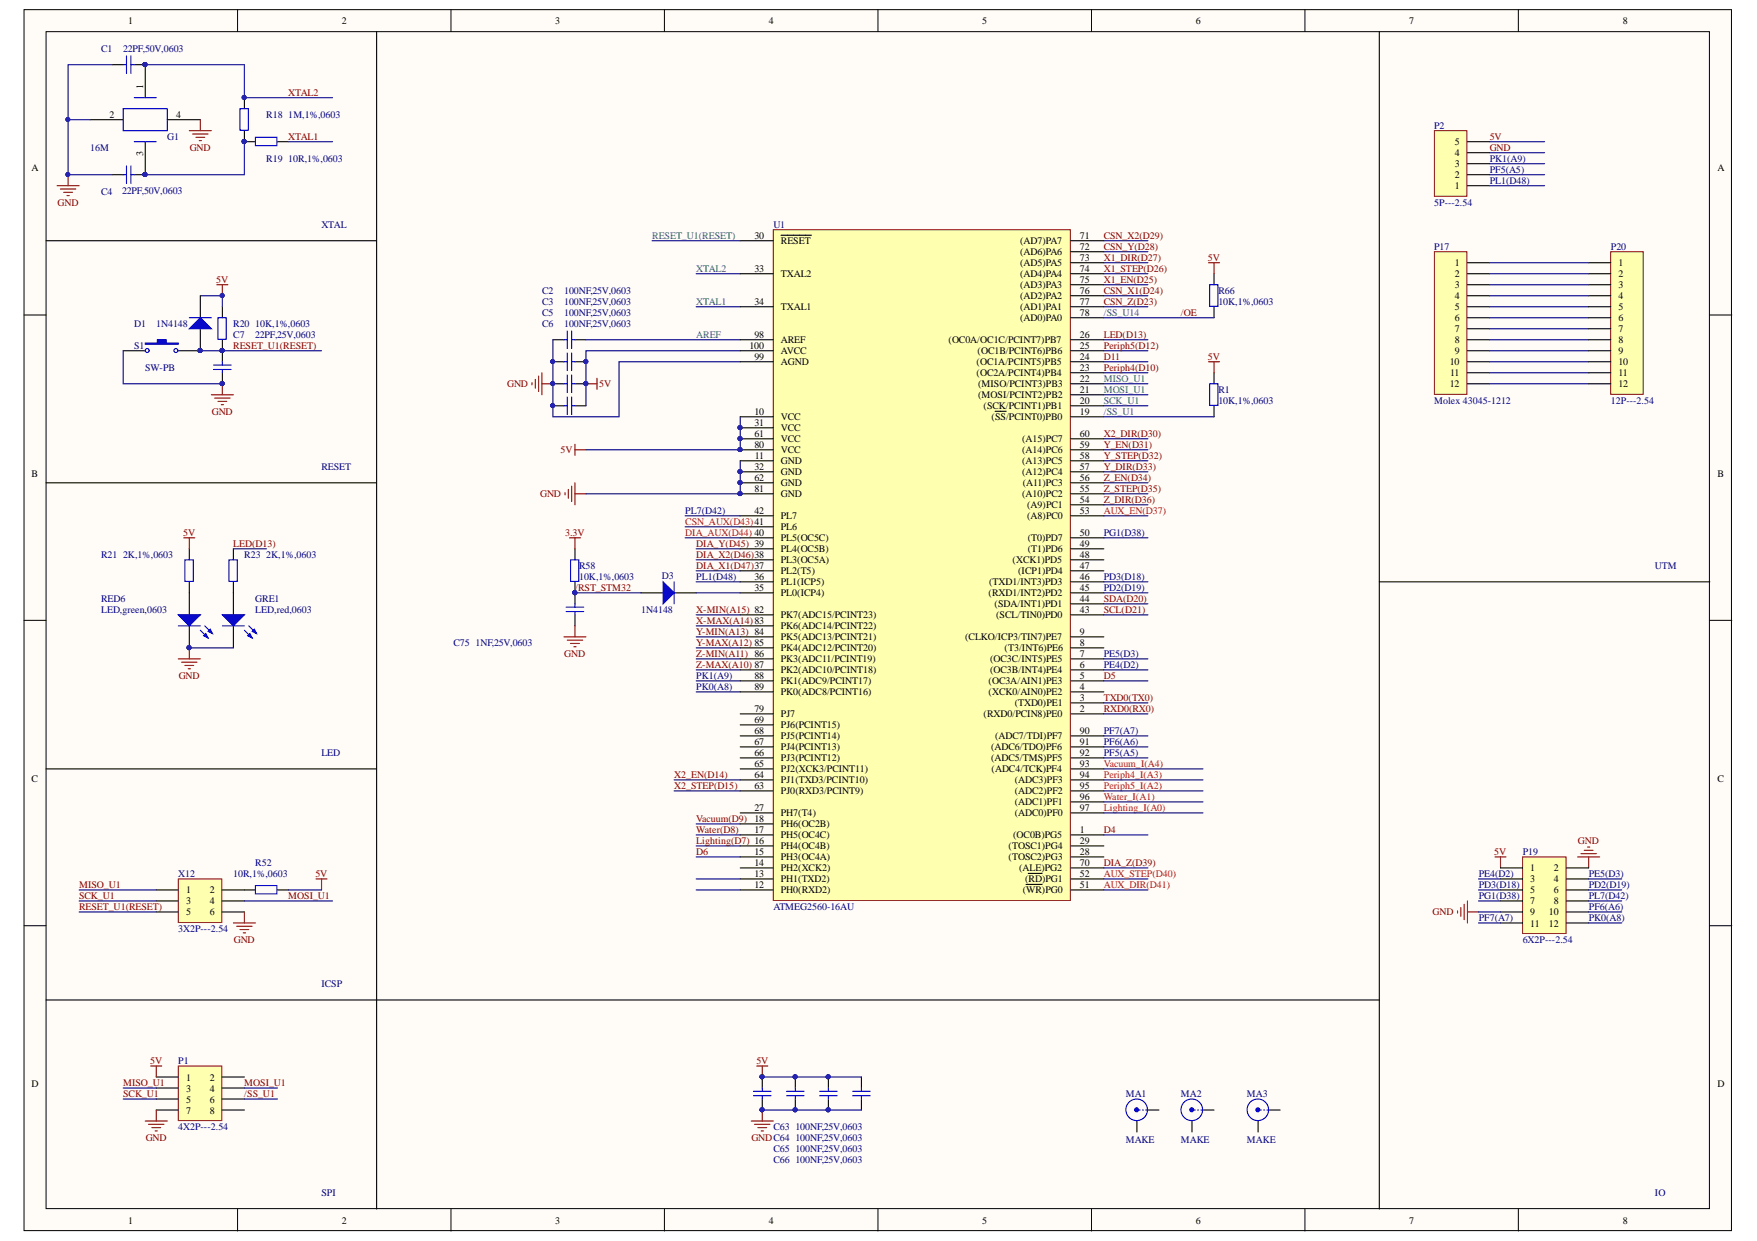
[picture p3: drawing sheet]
<svg xmlns="http://www.w3.org/2000/svg" width="297mm" height="210mm" viewBox="0 0 297 210" stroke-linecap="round" stroke-linejoin="round" font-family="sans-serif">
<defs><g id="words">
<g font-size="1.7">
<text x="21.7" y="4.1">1</text>
<text x="57.8" y="4.1">2</text>
<text x="93.9" y="4.1">3</text>
<text x="130" y="4.1">4</text>
<text x="166" y="4.1">5</text>
<text x="202.2" y="4.1">6</text>
<text x="238.2" y="4.1">7</text>
<text x="274.4" y="4.1">8</text>
<text x="24.2" y="15.1" transform="rotate(-90 24.2 15.1)">1</text>
<text x="18.5" y="19.9">2</text>
<text x="29.8" y="19.9">4</text>
<text x="5.3" y="28.9">A</text>
<text x="24.2" y="26.3" transform="rotate(-90 24.2 26.3)">3</text>
<text x="245.9" y="28.3">3</text>
<text x="245.9" y="26.4">4</text>
<text x="245.9" y="24.5">5</text>
<text x="290.4" y="28.9">A</text>
<text x="245.9" y="32">1</text>
<text x="245.9" y="30.1">2</text>
<text x="127.5" y="40.3">30</text>
<text x="132" y="41.3">RESET</text>
<text x="172.5" y="41.3">(AD7)PA7</text>
<text x="182.5" y="40.3">71</text>
<text x="127.5" y="45.9">33</text>
<text x="132" y="46.9">TXAL2</text>
<text x="172.5" y="45">(AD5)PA5</text>
<text x="172.5" y="46.9">(AD4)PA4</text>
<text x="172.5" y="43.1">(AD6)PA6</text>
<text x="182.5" y="44.1">73</text>
<text x="182.5" y="45.9">74</text>
<text x="182.5" y="47.8">75</text>
<text x="182.5" y="42.2">72</text>
<text x="245.9" y="45">1</text>
<text x="245.9" y="46.9">2</text>
<text x="273.6" y="45">1</text>
<text x="273.6" y="46.9">2</text>
<text x="127.5" y="51.5">34</text>
<text x="132" y="52.4">TXAL1</text>
<text x="172.5" y="48.7">(AD3)PA3</text>
<text x="172.5" y="50.6">(AD2)PA2</text>
<text x="172.5" y="52.4">(AD1)PA1</text>
<text x="182.5" y="49.7">76</text>
<text x="182.5" y="51.5">77</text>
<text x="182.5" y="53.4">78</text>
<text x="245.9" y="48.7">3</text>
<text x="245.9" y="50.6">4</text>
<text x="245.9" y="52.4">5</text>
<text x="273.6" y="48.7">3</text>
<text x="273.6" y="50.6">4</text>
<text x="273.6" y="52.4">5</text>
<text x="126.7" y="59">100</text>
<text x="127.5" y="57.1">98</text>
<text x="132" y="58">AREF</text>
<text x="132" y="59.9">AVCC</text>
<text x="160.4" y="58">(OC0A/OC1C/PCINT7)PB7</text>
<text x="165.3" y="59.9">(OC1B/PCINT6)PB6</text>
<text x="172.5" y="54.3">(AD0)PA0</text>
<text x="182.5" y="57.1">26</text>
<text x="182.5" y="59">25</text>
<text x="245.9" y="54.3">6</text>
<text x="245.9" y="56.2">7</text>
<text x="245.9" y="58">8</text>
<text x="245.9" y="59.9">9</text>
<text x="273.6" y="54.3">6</text>
<text x="273.6" y="56.2">7</text>
<text x="273.6" y="58">8</text>
<text x="273.6" y="59.9">9</text>
<text x="127.5" y="60.8">99</text>
<text x="132" y="61.7">AGND</text>
<text x="165.1" y="63.6">(OC2A/PCINT4)PB4</text>
<text x="165.1" y="61.7">(OC1A/PCINT5)PB5</text>
<text x="165.4" y="65.5">(MISO/PCINT3)PB3</text>
<text x="182.5" y="64.5">22</text>
<text x="182.5" y="62.7">23</text>
<text x="182.5" y="60.8">24</text>
<text x="245.1" y="61.7">10</text>
<text x="245.1" y="65.5">12</text>
<text x="245.2" y="63.6">11</text>
<text x="273.6" y="61.7">10</text>
<text x="273.6" y="63.6">11</text>
<text x="273.6" y="65.5">12</text>
<text x="127.5" y="70.1">10</text>
<text x="127.5" y="72">31</text>
<text x="132" y="71">VCC</text>
<text x="165.4" y="67.3">(MOSI/PCINT2)PB2</text>
<text x="166.3" y="69.2">(SCK/PCINT1)PB1</text>
<text x="167.6" y="71">(SS/PCINT0)PB0</text>
<text x="182.5" y="70.1">19</text>
<text x="182.5" y="68.3">20</text>
<text x="182.5" y="66.4">21</text>
<text x="127.5" y="75.7">80</text>
<text x="127.5" y="73.8">61</text>
<text x="127.6" y="77.6">11</text>
<text x="132" y="76.6">VCC</text>
<text x="132" y="72.9">VCC</text>
<text x="132" y="74.8">VCC</text>
<text x="172.8" y="76.6">(A14)PC6</text>
<text x="172.8" y="74.8">(A15)PC7</text>
<text x="182.5" y="77.6">58</text>
<text x="182.5" y="75.7">59</text>
<text x="182.5" y="73.8">60</text>
<text x="5.3" y="80.6">B</text>
<text x="127.5" y="83.1">81</text>
<text x="127.5" y="79.4">32</text>
<text x="127.5" y="81.3">62</text>
<text x="132" y="78.5">GND</text>
<text x="132" y="80.4">GND</text>
<text x="132" y="82.2">GND</text>
<text x="172.8" y="80.4">(A12)PC4</text>
<text x="172.8" y="78.5">(A13)PC5</text>
<text x="172.9" y="82.2">(A11)PC3</text>
<text x="182.5" y="83.1">55</text>
<text x="182.5" y="81.3">56</text>
<text x="182.5" y="79.4">57</text>
<text x="290.4" y="80.6">B</text>
<text x="127.5" y="86.9">42</text>
<text x="132" y="89.7">PL6</text>
<text x="132" y="87.8">PL7</text>
<text x="132" y="84.1">GND</text>
<text x="172.8" y="84.1">(A10)PC2</text>
<text x="173.7" y="87.8">(A8)PC0</text>
<text x="173.7" y="85.9">(A9)PC1</text>
<text x="182.5" y="86.9">53</text>
<text x="182.5" y="85">54</text>
<text x="132" y="91.5">PL5(OC5C)</text>
<text x="132" y="95.2">PL3(OC5A)</text>
<text x="132" y="93.4">PL4(OC5B)</text>
<text x="171.2" y="95.2">(XCK1)PD5</text>
<text x="173.7" y="93.4">(T1)PD6</text>
<text x="173.7" y="91.5">(T0)PD7</text>
<text x="182.5" y="92.4">49</text>
<text x="182.5" y="90.6">50</text>
<text x="182.5" y="94.3">48</text>
<text x="127.5" y="99.9">35</text>
<text x="127.5" y="98">36</text>
<text x="132" y="100.8">PL0(ICP4)</text>
<text x="132" y="99">PL1(ICP5)</text>
<text x="132" y="97.1">PL2(T5)</text>
<text x="167.1" y="100.8">(RXD1/INT2)PD2</text>
<text x="167.2" y="99">(TXD1/INT3)PD3</text>
<text x="172.1" y="97.1">(ICP1)PD4</text>
<text x="182.5" y="101.7">44</text>
<text x="182.5" y="99.9">45</text>
<text x="182.5" y="98">46</text>
<text x="182.5" y="96.2">47</text>
<text x="132" y="104.5">PK7(ADC15/PCINT23)</text>
<text x="132" y="106.4">PK6(ADC14/PCINT22)</text>
<text x="168.2" y="102.7">(SDA/INT1)PD1</text>
<text x="168.4" y="104.5">(SCL/TIN0)PD0</text>
<text x="182.5" y="107.3">9</text>
<text x="182.5" y="103.6">43</text>
<text x="132" y="110.1">PK4(ADC12/PCINT20)</text>
<text x="132" y="112">PK3(ADC11/PCINT19)</text>
<text x="132" y="113.8">PK2(ADC10/PCINT18)</text>
<text x="132" y="108.3">PK5(ADC13/PCINT21)</text>
<text x="163.2" y="108.3">(CLKO/ICP3/TIN7)PE7</text>
<text x="167.4" y="113.8">(OC3B/INT4)PE4</text>
<text x="167.4" y="112">(OC3C/INT5)PE5</text>
<text x="169.8" y="110.1">(T3/INT6)PE6</text>
<text x="182.5" y="112.9">6</text>
<text x="182.5" y="111.1">7</text>
<text x="182.5" y="109.2">8</text>
<text x="127.5" y="114.8">88</text>
<text x="127.5" y="116.6">89</text>
<text x="132" y="115.7">PK1(ADC9/PCINT17)</text>
<text x="132" y="117.6">PK0(ADC8/PCINT16)</text>
<text x="167.1" y="117.6">(XCK0/AIN0)PE2</text>
<text x="167.1" y="115.7">(OC3A/AIN1)PE3</text>
<text x="171.5" y="119.4">(TXD0)PE1</text>
<text x="182.5" y="118.5">3</text>
<text x="182.5" y="116.6">4</text>
<text x="182.5" y="114.8">5</text>
<text x="127.5" y="125.9">67</text>
<text x="127.5" y="124.1">68</text>
<text x="127.5" y="122.2">69</text>
<text x="127.5" y="120.4">79</text>
<text x="132" y="125">PJ5(PCINT14)</text>
<text x="132" y="123.1">PJ6(PCINT15)</text>
<text x="132" y="121.3">PJ7</text>
<text x="166.3" y="121.3">(RXD0/PCIN8)PE0</text>
<text x="168.2" y="125">(ADC7/TDI)PF7</text>
<text x="182.5" y="120.4">2</text>
<text x="182.5" y="124.1">90</text>
<text x="182.5" y="125.9">91</text>
<text x="127.5" y="131.5">64</text>
<text x="127.5" y="129.7">65</text>
<text x="127.5" y="127.8">66</text>
<text x="132" y="130.6">PJ2(XCK3/PCINT11)</text>
<text x="132" y="128.7">PJ3(PCINT12)</text>
<text x="132" y="126.9">PJ4(PCINT13)</text>
<text x="167.6" y="126.9">(ADC6/TDO)PF6</text>
<text x="167.6" y="128.7">(ADC5/TMS)PF5</text>
<text x="167.6" y="130.6">(ADC4/TCK)PF4</text>
<text x="182.5" y="127.8">92</text>
<text x="182.5" y="129.7">93</text>
<text x="182.5" y="131.5">94</text>
<text x="5.3" y="132.3">C</text>
<text x="127.5" y="137.1">27</text>
<text x="127.5" y="133.4">63</text>
<text x="132" y="134.3">PJ0(RXD3/PCINT9)</text>
<text x="132" y="132.4">PJ1(TXD3/PCINT10)</text>
<text x="171.5" y="136.2">(ADC1)PF1</text>
<text x="171.5" y="132.4">(ADC3)PF3</text>
<text x="171.5" y="134.3">(ADC2)PF2</text>
<text x="182.5" y="135.2">96</text>
<text x="182.5" y="137.1">97</text>
<text x="182.5" y="133.4">95</text>
<text x="290.4" y="132.3">C</text>
<text x="127.5" y="139">18</text>
<text x="127.5" y="140.8">17</text>
<text x="132" y="139.9">PH6(OC2B)</text>
<text x="132" y="138">PH7(T4)</text>
<text x="132" y="143.6">PH4(OC4B)</text>
<text x="132" y="141.7">PH5(OC4C)</text>
<text x="170.5" y="143.6">(TOSC1)PG4</text>
<text x="171.3" y="141.7">(OC0B)PG5</text>
<text x="171.5" y="138">(ADC0)PF0</text>
<text x="182.5" y="140.8">1</text>
<text x="182.5" y="142.7">29</text>
<text x="127.5" y="148.3">13</text>
<text x="127.5" y="146.4">14</text>
<text x="127.5" y="144.5">15</text>
<text x="132" y="149.2">PH1(TXD2)</text>
<text x="132" y="147.3">PH2(XCK2)</text>
<text x="132" y="145.5">PH3(OC4A)</text>
<text x="170.5" y="145.5">(TOSC2)PG3</text>
<text x="172.3" y="147.3">(ALE)PG2</text>
<text x="173.3" y="149.2">(RD)PG1</text>
<text x="182.5" y="144.5">28</text>
<text x="182.5" y="146.4">70</text>
<text x="182.5" y="148.3">52</text>
<text x="258.7" y="147.3">1</text>
<text x="258.7" y="149.2">3</text>
<text x="262.7" y="147.3">2</text>
<text x="262.7" y="149.2">4</text>
<text x="31.5" y="151.1">1</text>
<text x="31.5" y="152.9">3</text>
<text x="31.5" y="154.8">5</text>
<text x="35.5" y="151.1">2</text>
<text x="35.5" y="152.9">4</text>
<text x="35.5" y="154.8">6</text>
<text x="127.5" y="150.1">12</text>
<text x="132" y="151.1">PH0(RXD2)</text>
<text x="172.9" y="151.1">(WR)PG0</text>
<text x="182.5" y="150.1">51</text>
<text x="258.7" y="151.1">5</text>
<text x="258.7" y="152.9">7</text>
<text x="258.7" y="154.8">9</text>
<text x="261.8" y="154.8">10</text>
<text x="262.7" y="151.1">6</text>
<text x="262.7" y="152.9">8</text>
<text x="258.7" y="156.7">11</text>
<text x="261.8" y="156.7">12</text>
<text x="5.3" y="183.9">D</text>
<text x="31.5" y="182.8">1</text>
<text x="31.5" y="184.6">3</text>
<text x="35.5" y="182.8">2</text>
<text x="35.5" y="184.6">4</text>
<text x="290.4" y="183.9">D</text>
<text x="31.5" y="186.5">5</text>
<text x="31.5" y="188.3">7</text>
<text x="35.5" y="186.5">6</text>
<text x="35.5" y="188.3">8</text>
<text x="21.7" y="207">1</text>
<text x="57.8" y="207">2</text>
<text x="93.9" y="207">3</text>
<text x="130" y="207">4</text>
<text x="166" y="207">5</text>
<text x="202.2" y="207">6</text>
<text x="238.2" y="207">7</text>
<text x="274.4" y="207">8</text>
</g>
<g font-size="1.7" fill="#000080">
<text x="17.1" y="8.7">C1</text>
<text x="20.8" y="8.7">22PF,50V,0603</text>
<text x="28.3" y="23.6">G1</text>
<text x="45" y="19.9">R18</text>
<text x="48.7" y="19.9">1M,1%,0603</text>
<text x="242.5" y="21.7">P2</text>
<text x="15.2" y="25.5">16M</text>
<text x="45" y="27.3">R19</text>
<text x="48.7" y="27.3">10R,1%,0603</text>
<text x="251.9" y="29.2">PF5(A5)</text>
<text x="251.9" y="27.3">PK1(A9)</text>
<text x="17.1" y="32.9">C4</text>
<text x="20.6" y="32.7">22PF,50V,0603</text>
<text x="242.5" y="34.8">5P---2.54</text>
<text x="251.9" y="31">PL1(D48)</text>
<text x="54.3" y="38.5">XTAL</text>
<text x="130.7" y="38.5">U1</text>
<text x="242.5" y="42.2">P17</text>
<text x="272.3" y="42.2">P20</text>
<text x="91.7" y="49.7">C2</text>
<text x="91.7" y="51.5">C3</text>
<text x="91.7" y="53.4">C5</text>
<text x="95.4" y="49.7">100NF,25V,0603</text>
<text x="95.4" y="51.5">100NF,25V,0603</text>
<text x="95.4" y="53.4">100NF,25V,0603</text>
<text x="206" y="49.7">R66</text>
<text x="206" y="51.5">10K,1%,0603</text>
<text x="22.7" y="59">S1</text>
<text x="22.7" y="55.2">D1</text>
<text x="26.4" y="55.2">1N4148</text>
<text x="39.4" y="55.2">R20</text>
<text x="39.4" y="57.1">C7</text>
<text x="43.2" y="55.2">10K,1%,0603</text>
<text x="43.2" y="57.1">22PF,25V,0603</text>
<text x="91.7" y="55.2">C6</text>
<text x="95.4" y="55.2">100NF,25V,0603</text>
<text x="24.5" y="62.7">SW-PB</text>
<text x="206" y="66.4">R1</text>
<text x="206" y="68.3">10K,1%,0603</text>
<text x="242.5" y="68.3">Molex 43045-1212</text>
<text x="272.3" y="68.3">12P---2.54</text>
<text x="54.3" y="79.4">RESET</text>
<text x="115.9" y="86.9">PL7(D42)</text>
<text x="17.1" y="94.3">R21</text>
<text x="20.8" y="94.3">2K,1%,0603</text>
<text x="41.3" y="94.3">R23</text>
<text x="45" y="94.3">2K,1%,0603</text>
<text x="186.6" y="90.6">PG1(D38)</text>
<text x="17.1" y="101.7">RED6</text>
<text x="43.2" y="101.7">GRE1</text>
<text x="97.9" y="96.2">R58</text>
<text x="97.9" y="98">10K,1%,0603</text>
<text x="111.9" y="97.9">D3</text>
<text x="117.7" y="98">PL1(D48)</text>
<text x="186.6" y="98">PD3(D18)</text>
<text x="186.6" y="99.9">PD2(D19)</text>
<text x="279.8" y="96.2">UTM</text>
<text x="17.1" y="103.6">LED,green,0603</text>
<text x="43.2" y="103.6">LED,red,0603</text>
<text x="108.4" y="103.6">1N4148</text>
<text x="76.7" y="109.2">C75</text>
<text x="80.4" y="109.2">1NF,25V,0603</text>
<text x="186.6" y="112.9">PE4(D2)</text>
<text x="186.6" y="111.1">PE5(D3)</text>
<text x="117.7" y="114.8">PK1(A9)</text>
<text x="117.7" y="116.6">PK0(A8)</text>
<text x="186.6" y="125.9">PF6(A6)</text>
<text x="186.6" y="124.1">PF7(A7)</text>
<text x="54.3" y="127.8">LED</text>
<text x="186.6" y="127.8">PF5(A5)</text>
<text x="30.1" y="148.3">X12</text>
<text x="39.4" y="148.3">10R,1%,0603</text>
<text x="43.2" y="146.4">R52</text>
<text x="250" y="148.3">PE4(D2)</text>
<text x="257.4" y="144.5">P19</text>
<text x="268.6" y="148.3">PE5(D3)</text>
<text x="130.7" y="153.8">ATMEG2560-16AU</text>
<text x="250" y="155.7">PF7(A7)</text>
<text x="250" y="150.1">PD3(D18)</text>
<text x="250" y="152">PG1(D38)</text>
<text x="268.6" y="153.8">PF6(A6)</text>
<text x="268.6" y="155.7">PK0(A8)</text>
<text x="268.6" y="152">PL7(D42)</text>
<text x="268.6" y="150.1">PD2(D19)</text>
<text x="30.1" y="157.6">3X2P---2.54</text>
<text x="257.4" y="159.5">6X2P---2.54</text>
<text x="54.3" y="167">ICSP</text>
<text x="30.1" y="180">P1</text>
<text x="190.3" y="185.6">MA1</text>
<text x="199.6" y="185.6">MA2</text>
<text x="210.8" y="185.6">MA3</text>
<text x="30.1" y="191.1">4X2P---2.54</text>
<text x="130.7" y="191.1">C63</text>
<text x="134.5" y="191.1">100NF,25V,0603</text>
<text x="130.7" y="194.9">C65</text>
<text x="130.7" y="196.7">C66</text>
<text x="134.5" y="193">100NF,25V,0603</text>
<text x="134.5" y="194.9">100NF,25V,0603</text>
<text x="134.5" y="196.7">100NF,25V,0603</text>
<text x="190.3" y="193.3">MAKE</text>
<text x="199.6" y="193.3">MAKE</text>
<text x="210.8" y="193.3">MAKE</text>
<text x="54.3" y="202.3">SPI</text>
<text x="279.8" y="202.3">IO</text>
</g>
<g font-size="1.7" fill="#800000">
<text x="48.7" y="16.2">XTAL2</text>
<text x="48.7" y="23.6">XTAL1</text>
<text x="251.9" y="23.6">5V</text>
<text x="32.1" y="25.5">GND</text>
<text x="251.9" y="25.5">GND</text>
<text x="9.7" y="34.8">GND</text>
<text x="186.6" y="40.3">CSN_X2(D29)</text>
<text x="36.6" y="47.8">5V</text>
<text x="186.6" y="47.8">X1_EN(D25)</text>
<text x="186.6" y="45.9">X1_STEP(D26)</text>
<text x="186.6" y="44.1">X1_DIR(D27)</text>
<text x="186.6" y="42.2">CSN_Y(D28)</text>
<text x="204.2" y="44.1">5V</text>
<text x="186.6" y="49.7">CSN_X1(D24)</text>
<text x="186.6" y="51.5">CSN_Z(D23)</text>
<text x="199.6" y="53.4">/OE</text>
<text x="39.4" y="59">RESET_U1(RESET)</text>
<text x="186.6" y="57.1">LED(D13)</text>
<text x="186.6" y="59">Periph5(D12)</text>
<text x="85.7" y="65.5">GND</text>
<text x="101.3" y="65.5">5V</text>
<text x="186.6" y="60.8">D11</text>
<text x="186.6" y="62.7">Periph4(D10)</text>
<text x="204.2" y="60.8">5V</text>
<text x="35.8" y="70.1">GND</text>
<text x="94.8" y="76.6">5V</text>
<text x="186.6" y="73.8">X2_DIR(D30)</text>
<text x="186.6" y="75.7">Y_EN(D31)</text>
<text x="186.6" y="77.6">Y_STEP(D32)</text>
<text x="186.6" y="81.3">Z_EN(D34)</text>
<text x="186.6" y="83.1">Z_STEP(D35)</text>
<text x="186.6" y="79.4">Y_DIR(D33)</text>
<text x="91.3" y="84.1">GND</text>
<text x="186.6" y="85">Z_DIR(D36)</text>
<text x="31" y="90.6">5V</text>
<text x="39.4" y="92.4">LED(D13)</text>
<text x="95.5" y="90.6">3.3V</text>
<text x="117.7" y="92.4">DIA_Y(D45) 39</text>
<text x="117.7" y="94.3">DIA_X2(D46)38</text>
<text x="97.2" y="99.9">/RST_STM32</text>
<text x="117.7" y="96.2">DIA_X1(D47)37</text>
<text x="186.6" y="101.7">SDA(D20)</text>
<text x="117.7" y="103.6">X-MIN(A15) 82</text>
<text x="117.7" y="105.5">X-MAX(A14)83</text>
<text x="117.7" y="107.3">Y-MIN(A13) 84</text>
<text x="186.6" y="103.6">SCL(D21)</text>
<text x="95.4" y="111.1">GND</text>
<text x="117.7" y="109.2">Y-MAX(A12) 85</text>
<text x="117.7" y="111.1">Z-MIN(A11) 86</text>
<text x="117.7" y="112.9">Z-MAX(A10) 87</text>
<text x="30.2" y="114.8">GND</text>
<text x="186.6" y="114.8">D5</text>
<text x="186.6" y="118.5">TXD0(TX0)</text>
<text x="186.6" y="120.4">RXD0(RX0)</text>
<text x="114" y="131.5">X2_EN(D14)</text>
<text x="114" y="133.4">X2_STEP(D15)</text>
<text x="117.7" y="142.7">Lighting(D7) 16</text>
<text x="117.7" y="140.8">Water(D8)</text>
<text x="117.7" y="139">Vacuum(D9)</text>
<text x="186.6" y="140.8">D4</text>
<text x="266.7" y="142.7">GND</text>
<text x="53.3" y="148.3">5V</text>
<text x="117.7" y="144.5">D6</text>
<text x="186.6" y="146.4">DIA_Z(D39)</text>
<text x="252.6" y="144.5">5V</text>
<text x="13.4" y="150.1">MISO_U1</text>
<text x="13.4" y="152">SCK_U1</text>
<text x="13.4" y="153.8">RESET_U1(RESET)</text>
<text x="48.7" y="152">MOSI_U1</text>
<text x="242.2" y="154.8">GND</text>
<text x="39.5" y="159.5">GND</text>
<text x="25.4" y="180">5V</text>
<text x="127.9" y="180">5V</text>
<text x="20.8" y="183.7">MISO_U1</text>
<text x="20.8" y="185.6">SCK_U1</text>
<text x="41.3" y="183.7">MOSI_U1</text>
<text x="41.3" y="185.6">/SS_U1</text>
<text x="24.6" y="193">GND</text>
<text x="127" y="193">GNDC64</text>
</g>
<g font-size="1.7" fill="#008080">
<text x="110.3" y="40.3">RESET_U1(RESET)</text>
<text x="117.7" y="45.9">XTAL2</text>
<text x="117.7" y="51.5">XTAL1</text>
<text x="186.6" y="53.4">/SS_U14</text>
<text x="117.7" y="57.1">AREF</text>
<text x="186.6" y="64.5">MISO_U1</text>
<text x="186.6" y="68.3">SCK_U1</text>
<text x="186.6" y="66.4">MOSI_U1</text>
<text x="186.6" y="70.1">/SS_U1</text>
</g>
<g font-size="1.7" fill="#f00">
<text x="115.9" y="88.7">CSN_AUX(D43)41</text>
<text x="186.6" y="86.9">AUX_EN(D37)</text>
<text x="115.9" y="90.6">DIA_AUX(D44) 40</text>
<text x="186.6" y="129.7">Vacuum_I(A4)</text>
<text x="186.6" y="131.5">Periph4_I(A3)</text>
<text x="186.6" y="137.1">Lighting_I(A0)</text>
<text x="186.6" y="135.2">Water_I(A1)</text>
<text x="186.6" y="133.4">Periph5_I(A2)</text>
<text x="186.6" y="148.3">AUX_STEP(D40)</text>
<text x="186.6" y="150.1">AUX_DIR(D41)</text>
</g>
</g></defs>
<g fill="#fffcf8" stroke="#000" stroke-width=".17">
<path d="M4.1 1.6h288.6v206.5h-288.6z"/>
<path d="M7.8 5.4h281.2v199h-281.2z"/>
</g>
<g fill="none" stroke="#000" stroke-width=".17">
<path d="M40.2 1.6v3.8M76.2 1.6v3.8M112.3 1.6v3.8M148.4 1.6v3.8M184.5 1.6v3.8M220.6 1.6v3.8M256.7 1.6v3.8M4.1 53.3h3.7M289.1 53.3h3.7M4.1 104.9h3.7M289.1 104.9h3.7M4.1 156.6h3.7"/>
<path d="M289.1 156.6h3.7M40.2 204.5v3.7M76.2 204.5v3.7M112.3 204.5v3.7M148.4 204.5v3.7M184.5 204.5v3.7M220.6 204.5v3.7M256.7 204.5v3.7"/>
</g>
<g fill="none" stroke="#000080" stroke-width=".19">
<path d="M33.9 59.3h3.7M93.5 57.5v13h11.2v-9.3h20.4M99.1 57.5h26M117.7 46.3h7.4M117.7 51.9h7.4M186.6 46.3h7.5M186.6 51.9h7.5M186.6 57.5h7.5M186.6 59.3h7.5M186.6 40.7h7.5M186.6 42.6h7.5M186.6 44.4h7.5"/>
<path d="M186.6 48.2h7.5M186.6 50h7.5M125.1 70.5v5.6h-26M125.1 77.9v5.6h-26M186.6 74.2h7.5M186.6 76.1h7.5M186.6 77.9h7.5M186.6 79.8h7.5M186.6 61.2h7.5M186.6 63.1h7.5M186.6 64.9h7.5M186.6 66.8h7.5"/>
<path d="M186.6 68.6h7.5M117.7 92.8h7.4M117.7 94.7h7.4M117.7 96.6h7.4M117.7 98.4h7.4M186.6 98.4h7.5M186.6 91h7.5M186.6 81.7h7.5M186.6 83.5h7.5M186.6 85.4h7.5M186.6 87.2h7.5M117.7 104h7.4"/>
<path d="M117.7 105.9h7.4M117.7 107.7h7.4M117.7 109.6h7.4M117.7 111.4h7.4M117.7 113.3h7.4M117.7 115.2h7.4M117.7 117h7.4M186.6 111.4h7.5M186.6 113.3h7.5M186.6 115.2h7.5M186.6 118.9h7.5M186.6 100.3h7.5"/>
<path d="M117.7 139.4h7.4M186.6 124.5h7.5M186.6 126.3h7.5M186.6 128.2h7.5M186.6 120.7h7.5M117.7 141.2h7.4M117.7 143.1h7.4M117.7 144.9h7.4M117.7 148.7h7.4M117.7 150.5h7.4M186.6 141.2h7.5M186.6 148.7h7.5"/>
<path d="M186.6 150.5h7.5M186.6 146.8h7.5"/>
</g>
<g fill="none" stroke="#000" stroke-width=".19">
<path d="M19 10.9h1.8M22.7 10.9h1.9M41.3 16.5v1.9M19 29.6h1.8M22.7 29.6h1.9M41.3 22.1v1.9h1.9M46.9 24h1.9M20.8 59.3h3.8M30.1 59.3h3.8M37.6 51.9v1.8M37.6 57.5v3.7M93.5 57.5h1.8"/>
<path d="M97.2 57.5h1.9M37.6 63.1v1.8M93.5 61.2h1.8M93.5 64.9h1.8M93.5 68.6h1.8M97.2 61.2h1.9M97.2 64.9h1.9M97.2 68.6h1.9"/>
</g>
<g fill="#000080" stroke="#000080" stroke-width=".17">
<circle cx="24.5" cy="10.9" r=".33"/>
<circle cx="24.5" cy="29.5" r=".33"/>
<circle cx="41.3" cy="23.9" r=".33"/>
<circle cx="41.3" cy="16.5" r=".33"/>
<circle cx="11.5" cy="29.5" r=".33"/>
<circle cx="99" cy="61.2" r=".34"/>
<circle cx="93.4" cy="61.2" r=".33"/>
<circle cx="99" cy="64.9" r=".34"/>
<circle cx="93.4" cy="64.9" r=".33"/>
<circle cx="93.4" cy="68.6" r=".33"/>
<circle cx="125.1" cy="72.3" r=".34"/>
<circle cx="125.1" cy="74.2" r=".34"/>
<circle cx="125.1" cy="76" r=".34"/>
<circle cx="125.1" cy="79.8" r=".34"/>
<circle cx="125.1" cy="81.6" r=".34"/>
<circle cx="125.1" cy="83.5" r=".34"/>
<circle cx="37.6" cy="59.3" r=".34"/>
<circle cx="37.6" cy="50" r=".34"/>
<circle cx="37.6" cy="64.9" r=".34"/>
<circle cx="33.8" cy="59.3" r=".33"/>
</g>
<g fill="none" stroke="#00f" stroke-width=".19">
<path d="M20.8 10.9h.6M21.4 9.4v3M22.1 9.4v3M22.1 10.9h.6M40.6 18.4h1.4v3.6h-1.4zM20.8 29.6h.6M21.4 28.1v2.9M22.1 28.1v2.9M22.1 29.6h.6M43.2 23.2h3.6v1.4h-3.6zM36.8 53.7h1.4v3.7h-1.4zM95.3 57.5h.6"/>
<path d="M95.9 56v3M95.9 59.7v3M96.6 56v3M96.6 59.7v3M96.6 57.5h.6M36.1 62.5h3M36.1 61.7h3M37.6 61.2v.5M37.6 62.5v.6M95.3 61.2h.6M95.3 64.9h.6M95.3 68.6h.6"/>
<path d="M95.9 63.4v3M95.9 67.1v3M96.6 63.4v3M96.6 67.1v3M96.6 61.2h.6M96.6 64.9h.6M96.6 68.6h.6"/>
</g>
<g fill="none" stroke="#800000" stroke-width=".19">
<path d="M9.7 31.4h3.7M10.2 32h2.6M10.8 32.5h1.5M11.3 33.1h.4M11.5 29.6v1.8M36.7 48.2h1.8M37.6 48.2v1.8M35.7 66.8h3.8M36.3 67.3h2.6M36.8 67.9h1.5M37.4 68.4h.4M37.6 64.9v1.9"/>
<path d="M89.9 64.7v.4M90.5 64.2v1.5M91.1 63.6v2.6M91.6 63.1v3.7M91.6 64.9h1.9M97.2 75.1v1.9M97.2 76.1h1.9M99.1 64.9h1.8M100.9 64v1.8M95.5 83.3v.4M96.1 82.8v1.5M96.6 82.2v2.6"/>
<path d="M97.2 81.7v3.7M97.2 83.5h1.9"/>
</g>
<path d="M24.6 58h2v-.5h1.5v.5h2v.2h-5.5z" fill-rule="evenodd" fill="#00f"/>
<g fill="none" stroke="#00f" stroke-width=".19">
<path d="M24.6 58h2v-.5h1.5v.5h2v.2h-5.5z"/>
<circle cx="24.9" cy="59.3" r=".34"/>
<circle cx="29.7" cy="59.3" r=".34"/>
</g>
<g fill="#000080" stroke="#000080" stroke-width=".17">
<circle cx="33.8" cy="59.3" r=".33"/>
<circle cx="37.6" cy="64.9" r=".34"/>
<circle cx="32" cy="109.5" r=".33"/>
</g>
<path d="M20.8 59.3v5.6h16.8" fill="none" stroke="#000080" stroke-width=".19"/>
<path d="M32 100.3v3.7M32 105.9v3.7" fill="none" stroke="#000" stroke-width=".19"/>
<path d="M30.1 104h3.8l-1.9 1.9z" fill="#00f"/>
<path d="M30.1 104h3.8l-1.9 1.9zM33.9 106.6l1.3 1.3M34.6 105.9l1.3 1.3" fill="none" stroke="#00f" stroke-width=".19"/>
<path d="M34.4 107.5l.4-.3 .4 .7z" fill="#00f"/>
<path d="M34.4 107.5l.4-.3 .4 .7z" fill="none" stroke="#00f" stroke-width=".19"/>
<path d="M35.2 106.8l.3-.4 .4 .8z" fill="#00f"/>
<path d="M30.1 105.9h3.8M35.2 106.8l.3-.4 .4 .8z" fill="none" stroke="#00f" stroke-width=".19"/>
<circle cx="32" cy="109.5" r=".33" fill="#000080" stroke="#000080" stroke-width=".17"/>
<path d="M39.5 100.3v3.7M39.5 105.9v3.7" fill="none" stroke="#000" stroke-width=".19"/>
<path d="M37.6 104h3.7l-1.8 1.9z" fill="#00f"/>
<path d="M37.6 104h3.7l-1.8 1.9zM41.3 106.6l1.3 1.3M42.1 105.9l1.3 1.3" fill="none" stroke="#00f" stroke-width=".19"/>
<path d="M41.9 107.5l.3-.3 .4 .7z" fill="#00f"/>
<path d="M41.9 107.5l.3-.3 .4 .7z" fill="none" stroke="#00f" stroke-width=".19"/>
<path d="M42.6 106.8l.4-.4 .4 .8z" fill="#00f"/>
<path d="M31.3 94.7h1.4v3.6h-1.4zM38.7 94.7h1.4v3.6h-1.4zM37.6 105.9h3.7M42.6 106.8l.4-.4 .4 .8z" fill="none" stroke="#00f" stroke-width=".19"/>
<path d="M32 92.8v1.9M32 98.4v1.9M39.5 92.8v1.9M39.5 98.4v1.9" fill="none" stroke="#000" stroke-width=".19"/>
<path d="M31.1 91h1.8M32 91v1.8M30.1 111.4h3.8M30.7 112h2.6M31.3 112.6h1.4M31.8 113.1h.4M32 109.6v1.8" fill="none" stroke="#800000" stroke-width=".19"/>
<circle cx="32" cy="109.5" r=".33" fill="#000080" stroke="#000080" stroke-width=".17"/>
<path d="M39.5 92.8h5.5M32 109.6h7.5" fill="none" stroke="#000080" stroke-width=".19"/>
<path d="M30.1 148.7h7.4v7.3h-7.4z" fill="#ffffb0" stroke="#800000" stroke-width=".17"/>
<path d="M26.4 150.5h3.7M26.4 152.4h3.7M26.4 154.2h3.7M37.6 150.5h3.7M37.6 152.4h3.7M37.6 154.2h3.7" fill="none" stroke="#000" stroke-width=".19"/>
<path d="M39.5 156.1h3.7M40 156.7h2.6M40.6 157.2h1.5M41.1 157.8h.4M41.3 154.2v1.9M53.4 148.7h1.9M54.4 148.7v1.8" fill="none" stroke="#800000" stroke-width=".19"/>
<path d="M125.1 59.3h-26v9.3M186.6 102.1h7.5M186.6 104h7.5" fill="none" stroke="#000080" stroke-width=".19"/>
<g fill="#000080" stroke="#000080" stroke-width=".17">
<circle cx="99" cy="61.2" r=".34"/>
<circle cx="99" cy="64.9" r=".34"/>
</g>
<path d="M130.7 38.9h50.3v113.4h-50.3z" fill="#ffffb0" stroke="#800000" stroke-width=".17"/>
<g fill="none" stroke="#000" stroke-width=".19">
<path d="M63.7 5.4v199.1M132 39.8h5.2M7.8 40.7h55.9M125.1 57.5h5.6M125.1 40.7h5.6M125.1 46.3h5.6M125.1 51.9h5.6M125.1 59.3h5.6M181 57.5h5.6M181 40.7h5.6M181 44.4h5.6M181 46.3h5.6"/>
<path d="M181 48.2h5.6M181 50h5.6M181 51.9h5.6M181 53.7h5.6M181 59.3h5.6M181 42.6h5.6M125.1 70.5h5.6M125.1 77.9h5.6M125.1 79.8h5.6M125.1 76.1h5.6M125.1 74.2h5.6M125.1 61.2h5.6"/>
<path d="M125.1 72.4h5.6M168.2 69.6h1.9M181 70.5h5.6M181 77.9h5.6M181 68.6h5.6M181 66.8h5.6M181 64.9h5.6M181 79.8h5.6M181 76.1h5.6M181 74.2h5.6M181 61.2h5.6M181 63.1h5.6"/>
<path d="M7.8 81.7h55.9M125.1 98.4h5.6M125.1 96.6h5.6M125.1 91h5.6M125.1 89.1h5.6M125.1 87.2h5.6M125.1 92.8h5.6M125.1 83.5h5.6M125.1 81.7h5.6M125.1 94.7h5.6M181 98.4h5.6M181 96.6h5.6"/>
<path d="M181 91h5.6M181 87.2h5.6M181 92.8h5.6M181 85.4h5.6M181 83.5h5.6M181 81.7h5.6M181 94.7h5.6M125.1 117h5.6M125.1 115.2h5.6M125.1 113.3h5.6M125.1 111.4h5.6M125.1 109.6h5.6"/>
<path d="M125.1 107.7h5.6M125.1 100.3h5.6M125.1 104h5.6M125.1 105.9h5.6M181 118.9h5.6M181 117h5.6M181 115.2h5.6M181 113.3h5.6M181 111.4h5.6M181 109.6h5.6M181 107.7h5.6M181 100.3h5.6"/>
<path d="M181 104h5.6M181 102.1h5.6M7.8 130.1h55.9M125.1 120.7h5.6M125.1 139.4h5.6M125.1 137.5h5.6M125.1 133.8h5.6M125.1 131.9h5.6M125.1 130.1h5.6M125.1 128.2h5.6M125.1 126.3h5.6M125.1 124.5h5.6"/>
<path d="M125.1 122.6h5.6M181 120.7h5.6M181 137.5h5.6M181 133.8h5.6M181 131.9h5.6M181 130.1h5.6M181 128.2h5.6M181 126.3h5.6M181 124.5h5.6M181 135.6h5.6M125.1 141.2h5.6M125.1 150.5h5.6"/>
<path d="M125.1 148.7h5.6M125.1 146.8h5.6M125.1 144.9h5.6M125.1 143.1h5.6M173.5 149.6h2.7M173.8 147.7h2.4M181 141.2h5.6M181 150.5h5.6M181 148.7h5.6M181 146.8h5.6M181 144.9h5.6M181 143.1h5.6"/>
<path d="M7.8 169.1h55.9"/>
</g>
<g fill="#000080" stroke="#000080" stroke-width=".17">
<circle cx="125.1" cy="76" r=".34"/>
<circle cx="125.1" cy="83.5" r=".34"/>
<circle cx="125.1" cy="72.3" r=".34"/>
<circle cx="125.1" cy="79.8" r=".34"/>
<circle cx="125.1" cy="74.2" r=".34"/>
<circle cx="125.1" cy="81.6" r=".34"/>
<circle cx="37.6" cy="50" r=".34"/>
</g>
<path d="M33.9 50h3.7v1.9" fill="none" stroke="#000080" stroke-width=".19"/>
<path d="M30.1 180.3h7.4v9.2h-7.4z" fill="#ffffb0" stroke="#800000" stroke-width=".17"/>
<g fill="none" stroke="#000" stroke-width=".19">
<path d="M24.6 10.9v5.6M15.2 20.2h5.6M24.6 24v5.6M28.3 20.2h5.6M33.9 50v3.7M33.9 55.6v3.7M205.2 63.1v1.8M205.2 68.6v1.9M26.4 182.2h3.7M26.4 184h3.7M26.4 185.9h3.7M26.4 187.7h3.7"/>
<path d="M37.6 182.2h3.7M37.6 184h3.7M37.6 185.9h3.7M37.6 187.7h3.7"/>
</g>
<g fill="none" stroke="#800000" stroke-width=".19">
<path d="M32 22.1h3.7M32.6 22.7h2.6M33.1 23.2h1.5M33.7 23.8h.4M33.9 20.2v1.9M204.3 61.2h1.9M205.2 61.2v1.9M252.7 144.9h1.9M253.7 144.9v1.9M266.7 144.9h3.7M267.3 144.4h2.6M267.8 143.8h1.5"/>
<path d="M268.4 143.3h.4M268.6 144.9v1.9M24.6 189.6h3.7M25.1 190.2h2.6M25.5 180.3h1.8M25.7 190.7h1.5M26.2 191.3h.4M26.4 180.3v1.9M26.4 187.7v1.9"/>
</g>
<path d="M19 10.9h-7.5v18.7h7.5M24.6 10.9h16.7v5.6h14.9M11.5 20.2h3.7M41.3 24v5.6h-16.7M48.8 24h7.4M110.2 40.7h14.9M186.6 70.5h18.6M20.8 184h5.6M20.8 185.9h5.6M41.3 184h5.6M41.3 185.9h5.6" fill="none" stroke="#000080" stroke-width=".19"/>
<path d="M20.8 18.4h7.5v3.7h-7.5zM22.7 16.5h3.7M22.7 24h3.7M204.5 64.9h1.4v3.7h-1.4z" fill="none" stroke="#00f" stroke-width=".19"/>
<g fill="#000080" stroke="#000080" stroke-width=".17">
<circle cx="24.5" cy="10.9" r=".33"/>
<circle cx="24.5" cy="29.5" r=".33"/>
<circle cx="11.5" cy="29.5" r=".33"/>
<circle cx="11.5" cy="20.2" r=".33"/>
<circle cx="41.3" cy="23.9" r=".33"/>
<circle cx="41.3" cy="16.5" r=".33"/>
<circle cx="33.8" cy="59.3" r=".33"/>
</g>
<path d="M32 55.6l1.9-1.9 1.8 1.9z" fill="#00f"/>
<g fill="none" stroke="#00f" stroke-width=".19">
<path d="M32 55.6l1.9-1.9 1.8 1.9zM32 53.7h3.7M204.5 48.2h1.4v3.6h-1.4zM43.2 149.8h3.6v1.4h-3.6zM127.4 185.3h3M127.4 184.6h3M128.9 184v.6M128.9 185.3v.6M133 185.3h2.9M133 184.6h2.9M134.5 184v.6M134.5 185.3v.6"/>
<path d="M138.6 185.3h2.9M138.6 184.6h2.9M140 184v.6M140 185.3v.6M144.1 185.3h3M144.1 184.6h3M145.6 184v.6M145.6 185.3v.6M192.6 187.7h.2M193.1 187.7h.2M193.7 187.7h.2M201.9 187.7h.2"/>
<path d="M202.4 187.7h.2M203 187.7h.2M213.1 187.7h.2M213.6 187.7h.2M214.2 187.7h.2"/>
<circle cx="192.2" cy="187.7" r="1.82"/>
<circle cx="201.5" cy="187.7" r="1.82"/>
<circle cx="212.6" cy="187.7" r="1.82"/>
</g>
<g fill="#000080" stroke="#000080" stroke-width=".17">
<circle cx="33.8" cy="59.3" r=".33"/>
<circle cx="128.8" cy="182.1" r=".34"/>
<circle cx="128.8" cy="187.7" r=".34"/>
<circle cx="134.4" cy="182.1" r=".34"/>
<circle cx="134.4" cy="187.7" r=".34"/>
<circle cx="140" cy="182.1" r=".34"/>
<circle cx="140" cy="187.7" r=".34"/>
<circle cx="37.6" cy="59.3" r=".34"/>
</g>
<g fill="none" stroke="#000" stroke-width=".19">
<path d="M233.2 5.4v199.1M205.2 46.3v1.9M205.2 51.9v1.8M233.2 98.4h55.9M41.3 150.5h1.9M46.9 150.5h1.9M63.7 169.1h169.5M128.9 182.2v1.8M128.9 185.9v1.8M134.5 182.2v1.8M134.5 185.9v1.8M140 182.2v1.8"/>
<path d="M140 185.9v1.8M145.6 182.2v1.8M145.6 185.9v1.8M192.2 189.6v1.9M194.1 187.7h1.8M201.5 189.6v1.9M203.4 187.7h1.8M212.7 189.6v1.9M214.6 187.7h1.8"/>
</g>
<g fill="none" stroke="#000080" stroke-width=".19">
<path d="M37.6 59.3h16.8M186.6 53.7h18.6M114 131.9h11.1M114 133.8h11.1M13.4 150.5h13M13.4 152.4h13M13.4 154.2h13M41.3 152.4h14.9M48.8 150.5h5.6M250 148.7h3.7M250 150.5h3.7M250 152.4h3.7"/>
<path d="M128.9 187.7h16.7M128.9 182.2h16.7"/>
</g>
<path d="M204.3 44.4h1.9M205.2 44.4v1.9M127 189.6h3.7M127.6 190.2h2.6M127.9 180.3h1.9M128.1 190.7h1.5M128.7 191.3h.4M128.9 180.3v1.9M128.9 187.7v1.9" fill="none" stroke="#800000" stroke-width=".19"/>
<g fill="#00f" stroke="#00f" stroke-width=".19">
<circle cx="192.2" cy="187.7" r=".33"/>
<circle cx="201.5" cy="187.7" r=".33"/>
<circle cx="212.6" cy="187.7" r=".33"/>
</g>
<path d="M242.5 42.6h5.5v24.1h-5.5z" fill="#ffffb0" stroke="#800000" stroke-width=".17"/>
<path d="M248.1 44.4h3.7M248.1 46.3h3.7M248.1 48.2h3.7M248.1 50h3.7M248.1 51.9h3.7M248.1 53.7h3.7M248.1 55.6h3.7M248.1 57.5h3.7M248.1 59.3h3.7M248.1 61.2h3.7M248.1 63.1h3.7M248.1 64.9h3.7" fill="none" stroke="#000" stroke-width=".19"/>
<path d="M251.8 24h9.3M251.8 25.8h9.3M251.8 27.7h9.3M251.8 29.6h9.3M251.8 51.9h16.8M251.8 53.7h16.8M251.8 55.6h16.8M251.8 57.5h16.8M251.8 59.3h16.8M251.8 61.2h16.8M251.8 63.1h16.8M251.8 64.9h16.8" fill="none" stroke="#000080" stroke-width=".19"/>
<path d="M272.3 42.6h5.5v24.1h-5.5z" fill="#ffffb0" stroke="#800000" stroke-width=".17"/>
<path d="M268.6 44.4h3.7M268.6 46.3h3.7M268.6 48.2h3.7M268.6 50h3.7M268.6 51.9h3.7M268.6 53.7h3.7M268.6 55.6h3.7M268.6 57.5h3.7M268.6 59.3h3.7M268.6 61.2h3.7M268.6 63.1h3.7M268.6 64.9h3.7" fill="none" stroke="#000" stroke-width=".19"/>
<circle cx="97.2" cy="100.2" r=".34" fill="#000080" stroke="#000080" stroke-width=".17"/>
<path d="M251.8 44.4h16.8M251.8 46.3h16.8M251.8 48.2h16.8M251.8 50h16.8" fill="none" stroke="#000080" stroke-width=".19"/>
<path d="M242.5 22.1h5.5v11.1h-5.5z" fill="#ffffb0" stroke="#800000" stroke-width=".17"/>
<path d="M248.1 31.4h3.7M248.1 29.6h3.7M248.1 27.7h3.7M248.1 25.8h3.7M248.1 24h3.7M97.2 92.8v1.9M97.2 98.4v3.7M97.2 104v1.9M108.4 100.3h3.7M114 100.3h3.7" fill="none" stroke="#000" stroke-width=".19"/>
<path d="M251.8 31.4h9.3M97.2 100.3h11.2" fill="none" stroke="#000080" stroke-width=".19"/>
<circle cx="97.2" cy="100.2" r=".34" fill="#000080" stroke="#000080" stroke-width=".17"/>
<path d="M96.5 94.7h1.4v3.6h-1.4zM95.7 102.7h3M95.7 103.4h3M97.2 102.1v.6M97.2 103.4v.6" fill="none" stroke="#00f" stroke-width=".19"/>
<path d="M96.3 91h1.8M97.2 91v1.8M95.3 107.7h3.8M95.9 108.3h2.6M96.5 108.8h1.4M97 109.4h.4M97.2 105.9v1.8" fill="none" stroke="#800000" stroke-width=".19"/>
<path d="M112.1 98.4l1.9 1.9-1.9 1.8z" fill="#00f"/>
<path d="M112.1 98.4l1.9 1.9-1.9 1.8zM114 98.4v3.7" fill="none" stroke="#00f" stroke-width=".19"/>
<path d="M115.8 91h9.3M115.8 89.1h9.3M115.8 87.2h9.3M117.7 100.3h7.4M186.6 130.1h16.8M186.6 131.9h16.8M186.6 133.8h16.8M186.6 135.6h16.8M186.6 137.5h16.8" fill="none" stroke="#000080" stroke-width=".19"/>
<path d="M246.4 154.1v.3M247 153.5v1.5M247.5 152.9v2.7M248.1 152.4v3.7M248.1 154.2h1.9" fill="none" stroke="#800000" stroke-width=".19"/>
<path d="M257.4 144.9h7.4v13h-7.4z" fill="#ffffb0" stroke="#800000" stroke-width=".17"/>
<path d="M253.7 146.8h3.7M253.7 148.7h3.7M253.7 150.5h3.7M253.7 152.4h3.7M253.7 154.2h3.7M253.7 156.1h3.7M264.9 146.8h3.7M264.9 148.7h3.7M264.9 150.5h3.7M264.9 152.4h3.7M264.9 154.2h3.7M264.9 156.1h3.7" fill="none" stroke="#000" stroke-width=".19"/>
<path d="M250 154.2h3.7M250 156.1h3.7M268.6 154.2h5.6M268.6 156.1h5.6M268.6 152.4h5.6M268.6 150.5h5.6M268.6 148.7h5.6" fill="none" stroke="#000080" stroke-width=".19"/>
<use href="#words"/>
</svg>
